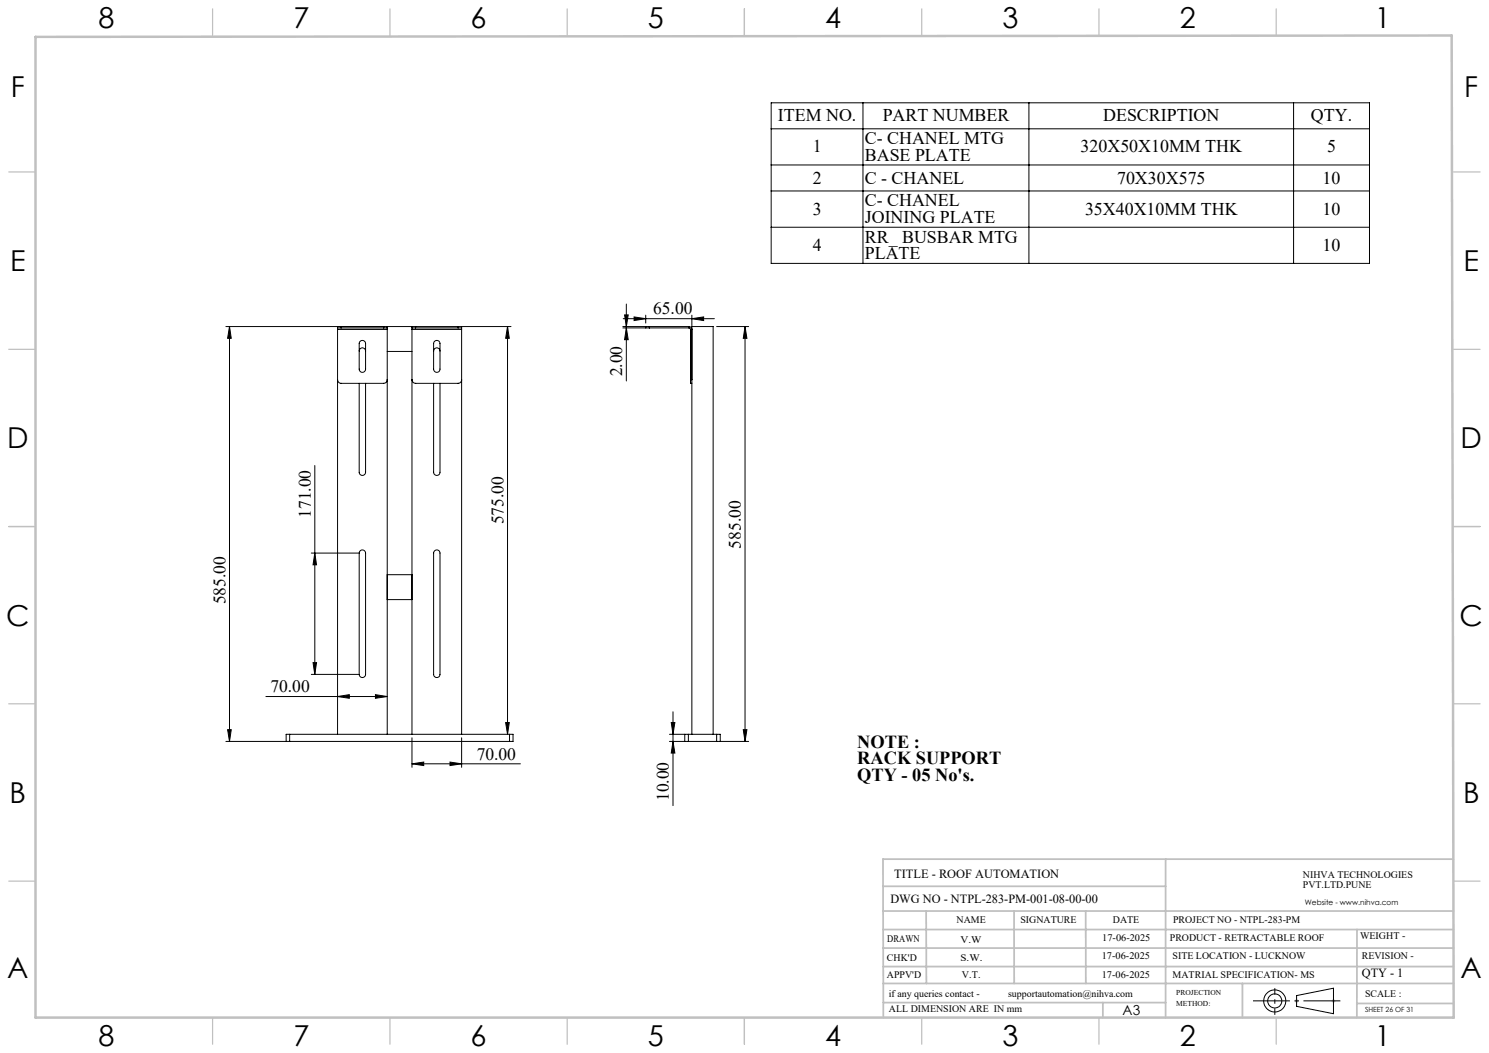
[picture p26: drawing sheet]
<svg xmlns="http://www.w3.org/2000/svg" width="420mm" height="297mm" viewBox="0 0 420 297" stroke-linecap="round" stroke-linejoin="round" font-family="sans-serif">
<defs><g id="words">
<g font-size="8.1">
<text x="27.8" y="8">8</text>
<text x="82.8" y="8">7</text>
<text x="132.8" y="8">6</text>
<text x="182.8" y="8">5</text>
<text x="232.8" y="8">4</text>
<text x="282.8" y="8">3</text>
<text x="332.8" y="8">2</text>
<text x="387.8" y="8">1</text>
<text x="3" y="27.2">F</text>
<text x="413" y="27.2">F</text>
<text x="2.8" y="76.5">E</text>
<text x="412.8" y="76.5">E</text>
<text x="2" y="126.5">D</text>
<text x="412" y="126.5">D</text>
<text x="1.7" y="176.5">C</text>
<text x="411.7" y="176.5">C</text>
<text x="2.7" y="226.5">B</text>
<text x="412.7" y="226.5">B</text>
<text x="2" y="275.7">A</text>
<text x="412" y="275.7">A</text>
<text x="27.8" y="295">8</text>
<text x="82.8" y="295">7</text>
<text x="132.8" y="295">6</text>
<text x="182.8" y="295">5</text>
<text x="232.8" y="295">4</text>
<text x="282.8" y="295">3</text>
<text x="332.8" y="295">2</text>
<text x="387.8" y="295">1</text>
</g>
<g font-size="5.2">
<text x="241.8" y="211">NOTE :</text>
<text x="241.8" y="215.6">RACK SUPPORT</text>
<text x="241.8" y="220.2">QTY - 05 No's.</text>
</g>
<g font-size="5">
<text x="219.4" y="34.2">ITEM NO.</text>
<text x="249" y="34.2">PART NUMBER</text>
<text x="311.2" y="34.2">DESCRIPTION</text>
<text x="369.8" y="34.2">QTY.</text>
<text x="243.9" y="40.7">C- CHANEL MTG</text>
<text x="229.2" y="43">1</text>
<text x="243.9" y="45.3">BASE PLATE</text>
<text x="304.8" y="43">320X50X10MM THK</text>
<text x="374.3" y="43">5</text>
<text x="229.2" y="51.8">2</text>
<text x="243.9" y="51.8">C - CHANEL</text>
<text x="315.1" y="51.8">70X30X575</text>
<text x="373.1" y="51.8">10</text>
<text x="243.9" y="58.2">C- CHANEL</text>
<text x="229.2" y="60.5">3</text>
<text x="243.9" y="62.8">JOINING PLATE</text>
<text x="306.1" y="60.5">35X40X10MM THK</text>
<text x="373.1" y="60.5">10</text>
<text x="229.2" y="70.8">4</text>
<text x="243.9" y="68.5">RR_ BUSBAR MTG</text>
<text x="373.1" y="70.8">10</text>
<text x="243.9" y="73.1">PLATE</text>
</g>
<g font-size="4.9">
<text x="184.2" y="88.7">65.00</text>
<text x="175.5" y="106.2" transform="rotate(-90 175.5 106.2)">2.00</text>
<text x="87.6" y="146.1" transform="rotate(-90 87.6 146.1)">171.00</text>
<text x="142" y="147.9" transform="rotate(-90 142 147.9)">575.00</text>
<text x="209" y="154.8" transform="rotate(-90 209 154.8)">585.00</text>
<text x="63.6" y="170.5" transform="rotate(-90 63.6 170.5)">585.00</text>
<text x="76.3" y="195.3">70.00</text>
<text x="134.5" y="214.2">70.00</text>
<text x="188.7" y="226" transform="rotate(-90 188.7 226)">10.00</text>
</g>
<text font-size="3.9" x="316.7" y="286.4">A3</text>
<g font-size="3.5">
<text x="252.2" y="247.6">TITLE - ROOF AUTOMATION</text>
<text x="251.2" y="254.7">DWG NO - NTPL-283-PM-001-08-00-00</text>
<text x="384.1" y="275.6">QTY - 1</text>
</g>
<g font-size="2.8">
<text x="367.5" y="247.6">NIHVA TECHNOLOGIES</text>
<text x="367.5" y="250.5">PVT.LTD.PUNE</text>
<text x="269.8" y="260.3">NAME</text>
<text x="287.8" y="260.3">SIGNATURE</text>
<text x="313.9" y="260.4">DATE</text>
<text x="330.9" y="260.4">PROJECT NO - NTPL-283-PM</text>
<text x="250.3" y="265.6">DRAWN</text>
<text x="270.9" y="266.1">V.W</text>
<text x="310.9" y="265.5">17-06-2025</text>
<text x="330" y="265.5">PRODUCT - RETRACTABLE ROOF</text>
<text x="383.6" y="264.8">WEIGHT -</text>
<text x="250.2" y="271.1">CHK'D</text>
<text x="250.2" y="275.8">APPV'D</text>
<text x="270.9" y="271.1">S.W.</text>
<text x="271.3" y="275.8">V.T.</text>
<text x="310.8" y="270.6">17-06-2025</text>
<text x="310.8" y="275.8">17-06-2025</text>
<text x="330.7" y="275.8">MATRIAL SPECIFICATION- MS</text>
<text x="330.7" y="270.6">SITE LOCATION - LUCKNOW</text>
<text x="384.1" y="270.6">REVISION -</text>
<text x="250.7" y="281.1">if any queries contact -</text>
<text x="284.3" y="281.1">supportautomation@nihva.com</text>
<text x="385" y="281.1">SCALE :</text>
<text x="250.7" y="285.6">ALL DIMENSION ARE IN mm</text>
</g>
<g font-size="2.1">
<text x="368.1" y="255.1">Website - www.nihva.com</text>
<text x="331.8" y="280.8">PROJECTION</text>
<text x="331.8" y="283.9">METHOD:</text>
</g>
<text font-size="2" x="385" y="285.5">SHEET 26 OF 31</text>
</g></defs>
<g fill="none" stroke="#000" stroke-width=".28">
<path d="M217.5 29h168.8v45.3h-168.8zM217.5 36.3h168.8M243.4 29v45.3M290.2 29v45.3M364.9 29v45.3M217.5 46.5h168.8M217.5 53.9h168.8M217.5 64.1h168.8M64.7 92.1v117M64.7 92.1l.5 3.3h-1zM95.2 92.5v-.4h1v.4M95.2 92.5h1"/>
<path d="M95.2 92.5v.4M95.2 92.9v114.2M95.2 92.9h14M96.2 92.5h12M101.3 99a.9 .9 0 0 1 .9-.9 .9 .9 0 0 1 .9 .9M101.5 96.4a.91 .91 0 0 1 1-.3 .91 .91 0 0 1 .6 .8v7.2a.9 .9 0 0 1-.9 .9 .9 .9 0 0 1-.9-.9zM108.2 92.5h1M108.2 92.1h1M108.2 92.1v.4M108.2 92.1h-44.5M109.2 92.5v.4M109.2 92.1h7"/>
<path d="M109.2 92.1v.4M109.2 92.9v114.2M109.2 99.1h7M116.2 92.1h1M116.2 92.5h1M116.2 92.5v.4M116.2 92.9h14M116.2 92.1v.4M116.2 92.9v114.2M117.2 92.5h12M117.2 92.1h12M117.2 92.1v.4"/>
<path d="M122.3 99a.9 .9 0 0 1 .9-.9 .9 .9 0 0 1 .9 .9M122.6 96.2a.89 .89 0 0 1 1-.1 .89 .89 0 0 1 .5 .8v7.2a.9 .9 0 0 1-.9 .9 .9 .9 0 0 1-.9-.9v-7.2zM129.2 92.1h1M129.2 92.5h1M129.2 92.1v.4M130.2 92.5v.4M130.2 92.1v.4M130.2 92.9v114.2M130.2 92.1h13.9M143.2 92.1l.5 3.3h-1.1zM143.2 92.1v115M175.7 92.5h6.4"/>
<path d="M175.7 92.1h6.4M175.8 89.9h25.7M176.2 88.8h1l-.5 3.3zM176.7 92.5l.5 3.3h-1zM176.7 85.8v21.7M178.9 89.4l3.2 .5-3.2 .5zM182.1 88.9v2.2M182.1 92.5h1.1M182.1 92.1h1.1M182.1 92.1v.4M183.2 92.5h11.1M183.2 92.1h11.1"/>
<path d="M183.2 92.1v.4M194.3 92.5l.5 .4M194.3 92.1a.85 .85 0 0 1 .9 .8h-.4M194.3 92.1v.4M194.8 92.9v14.2M195.2 89.9l3.3-.5v1zM195.2 88.9v3M202.1 92.1h9.1M210.1 92.1v117M210.1 92.1l.6 3.3h-1zM95.2 107.1a1.02 1.02 0 0 0 1 1h12a1.02 1.02 0 0 0 1-1M101.3 108.1v25.1a.9 .9 0 0 0 .9 .9 .9 .9 0 0 0 .9-.9v-25.1"/>
<path d="M116.2 107.1a1.09 1.09 0 0 0 1 1h12a1.02 1.02 0 0 0 1-1M122.3 108.1v25.1a.9 .9 0 0 0 .9 .9 .9 .9 0 0 0 .9-.9v-25.1M194.8 107.1v1h.4M194.8 107.1h.4M88.8 131.3v58.9M87.8 156h13.4M88.8 156l.5 3.3h-1zM101.6 155.3a.89 .89 0 0 1 1-.1 .89 .89 0 0 1 .5 .8v34.2a.9 .9 0 0 1-.9 .9 .9 .9 0 0 1-.9-.9v-34.2zM122.6 155.3a.89 .89 0 0 1 1-.1 .89 .89 0 0 1 .5 .8v34.2a.9 .9 0 0 1-.9 .9 .9 .9 0 0 1-.9-.9v-34.2zM109.2 169.1h7M109.2 162.1h7M75 196.5h34.2"/>
<path d="M87.8 190.2h13.4M88.3 186.9h1l-.5 3.3zM95.2 196.5l3.3-.6v1.1zM105.9 195.9l3.3 .6-3.3 .5zM64.2 205.8h1l-.5 3.3zM80.7 209.1v-2h64v2h-81M81.7 207.1v2M116.2 215.4l3.3-.5v1zM116.2 208.1v8.3M116.2 215.4h30.6M126.9 214.9l3.3 .5-3.3 .5zM130.2 208.1v8.3"/>
<path d="M142.6 203.8h1.1l-.5 3.3zM143.7 207.1v2M188.8 209.1h22.4M188.8 207.1h14.4v2M189.3 203.8h1.1l-.6 3.3zM189.8 200.8v26.4M189.8 209.1l.6 3.3h-1.1zM193.1 207.1v2M194.2 207.1v2M195.2 207.1v-115h6v115M202.1 207.1v2M209.7 205.8h1l-.6 3.3z"/>
<path d="M365.7 280.8l10.4-2.1v7.2l-10.4-2.1z"/>
<circle cx="359.6" cy="282.3" r="1.98"/>
<circle cx="359.6" cy="282.3" r="3.1"/>
</g>
<path d="M365.2 282.3h1.1M365.4 282l.7 .7M365.7 281.8v1M366.1 282l-.7 .7M375.6 282.3h1.1M375.8 282l.7 .7M376.1 281.8v1M376.5 282l-.7 .7" fill="none" stroke="#c0c0c0" stroke-width=".28"/>
<path d="M353.4 282.3h24.7" fill="none" stroke="#000" stroke-width=".28" stroke-dasharray="15.2 1.3 1.3 1.3" stroke-dashoffset="4.8" stroke-linecap="butt"/>
<path d="M359.6 286.2v-7.5" fill="none" stroke="#000" stroke-width=".28" stroke-dasharray="15.2 1.3 1.3 1.3" stroke-dashoffset="13.4" stroke-linecap="butt"/>
<g fill="none" stroke="#c0c0c0" stroke-width=".35">
<path d="M60 2.5v7.5M110 2.5v7.5M160 2.5v7.5M210 2.5v7.5M260 2.5v7.5M310 2.5v7.5M360 2.5v7.5M2.5 48.5h7.5M410 48.5h7.5M2.5 98.5h7.5M410 98.5h7.5M2.5 148.5h7.5"/>
<path d="M410 148.5h7.5M2.5 198.5h7.5M410 198.5h7.5M2.5 248.5h7.5M410 248.5h7.5M60 287v7.5M110 287v7.5M160 287v7.5M210 287v7.5M260 287v7.5M310 287v7.5M360 287v7.5"/>
</g>
<g fill="none" stroke="#c0c0c0" stroke-width=".5">
<path d="M249.1 257h160.9M249.1 250h79.7M261.2 257l.1 20.4M286 257l.1 20.4M306.2 257l.1 20.4M328.8 242.3v44.8M410 242.3h-160.9l.1 44.7M249.1 272.6h160.9M249.1 267.4h160.9M249.1 262.2h160.9M249.1 277.4h160.9M350.4 277.4v9.6"/>
<path d="M382.8 262.2l-.1 24.8M249.2 282.8h79.6M311.1 282.8v4.2M382.7 283h27.3"/>
</g>
<path d="M10 10.4l399.5-.4 .5 277h-400z" fill="none" stroke="#c0c0c0" stroke-width=".7"/>
<g fill="#000">
<path d="M64.7 92.1l.5 3.3h-1zM64.2 205.8h1l-.5 3.3zM88.8 156l.5 3.3h-1zM88.3 186.9h1l-.5 3.3z"/>
<path d="M176.2 88.8h1l-.5 3.3zM176.7 92.5l.5 3.3h-1z"/>
<path d="M195.2 89.9l3.3-.5v1zM178.9 89.4l3.2 .5-3.2 .5z"/>
<path d="M210.1 92.1l.6 3.3h-1zM209.7 205.8h1l-.6 3.3zM189.3 203.8h1.1l-.6 3.3zM189.8 209.1l.6 3.3h-1.1z"/>
<path d="M95.2 196.5l3.3-.6v1.1zM105.9 195.9l3.3 .6-3.3 .5zM116.2 215.4l3.3-.5v1zM126.9 214.9l3.3 .5-3.3 .5z"/>
<path d="M142.6 203.8h1.1l-.5 3.3zM143.2 92.1l.5 3.3h-1.1z"/>
</g>
<use href="#words"/>
</svg>
